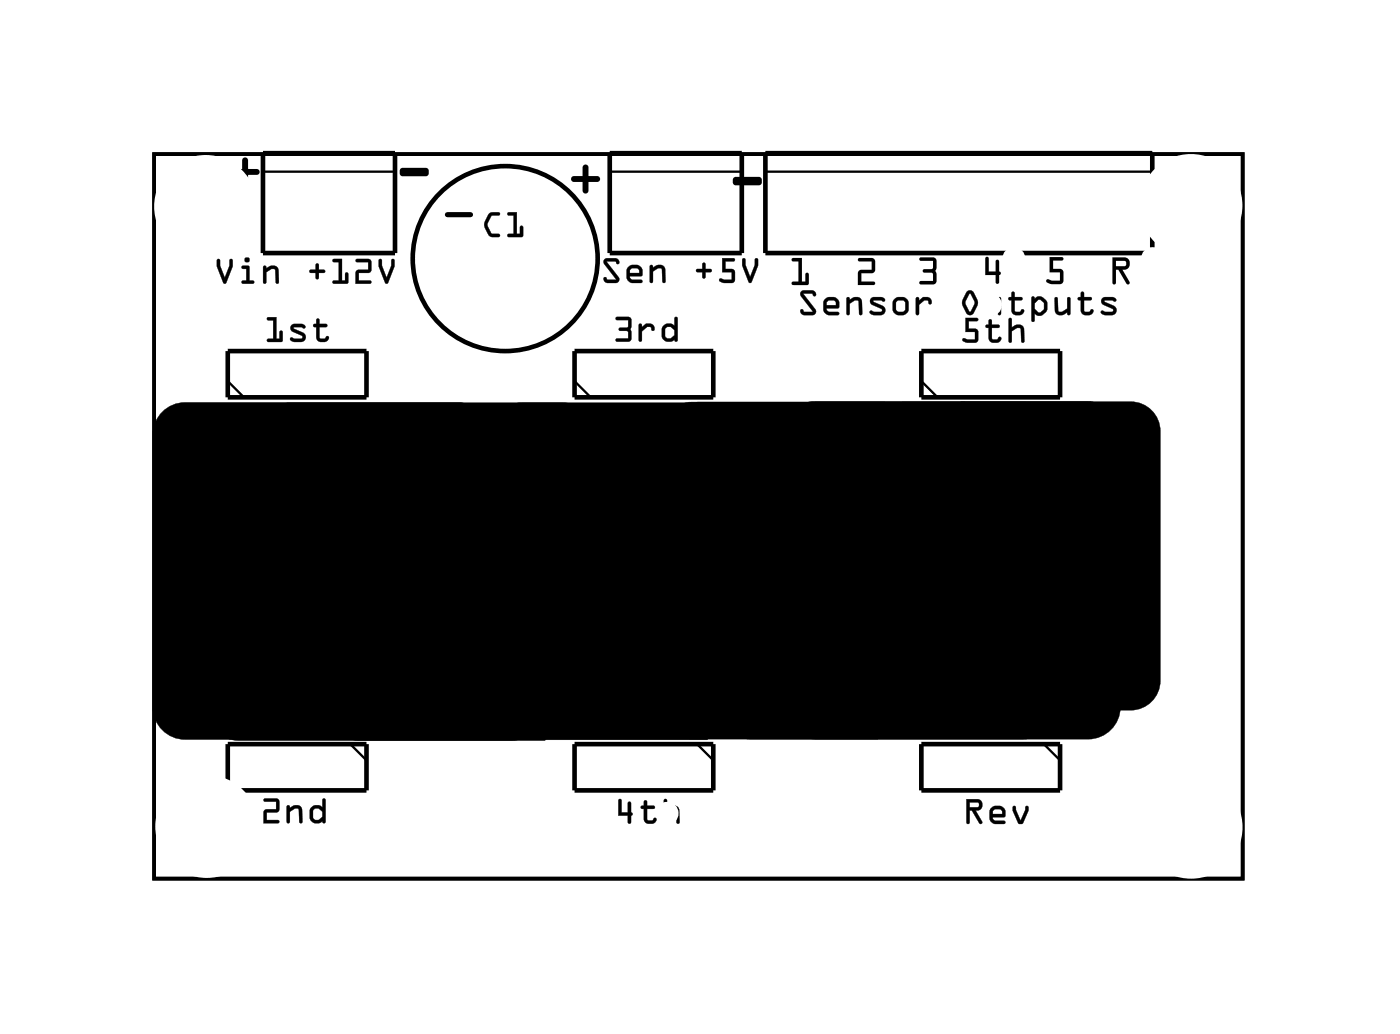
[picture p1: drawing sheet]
<svg xmlns="http://www.w3.org/2000/svg" width="77mm" height="57mm" viewBox="0 0 77 57" stroke-linecap="round" stroke-linejoin="round" font-family="sans-serif">
<path d="M8.5 8.5h59.8v39.8h-59.8z" fill="none" stroke="#000" stroke-width=".2"/>
<path d="M8.5 8.5h59.8v39.8h-59.8z" fill="none" stroke="#000" stroke-width=".05"/>
<g fill="none" stroke="#000" stroke-width=".25">
<path d="M12.5 19.3h7.6v2.5h-7.6zM14.4 8.4h7.3v5.5h-7.3zM31.6 19.3h7.6v2.5h-7.6zM33.5 8.4h7.2v5.5h-7.2zM42 8.4h21.3v5.5h-21.3zM50.6 19.3h7.6v2.5h-7.6zM12.5 40.9h7.6v2.5h-7.6zM31.6 40.9h7.6v2.5h-7.6zM50.6 40.9h7.6v2.5h-7.6z"/>
<circle cx="27.8" cy="14.2" r="5.1"/>
</g>
<path d="M14.4 9.4h7.3M33.5 9.4h7.2M42 9.4h21.3M12.5 20.9l.9 .9M31.6 20.9l.9 .9M50.6 20.9l.9 .9M19.2 40.9l.9 .9M38.3 40.9l.9 .9M57.3 40.9l.9 .9" fill="none" stroke="#000" stroke-width=".13"/>
<path d="M24.6 11.8h1.2" fill="none" stroke="#000" stroke-width=".28"/>
<g fill="#000">
<path d="M12.7 9.3h.6v-.5a.16 .16 0 0 1 .2-.2 .16 .16 0 0 1 .1 .2v.5h.5a.16 .16 0 0 1 .2 .1 .16 .16 0 0 1-.2 .2h-.5v.5a.16 .16 0 0 1-.1 .1 .16 .16 0 0 1-.2-.1v-.5h-.5l-.1-.1zM22 9.3l1.4-.1a.24 .24 0 0 1 .2 .3 .24 .24 0 0 1-.2 .2h-1.3l-.1-.2zM31.4 9.7h.6v-.5a.16 .16 0 0 1 .2-.2 .16 .16 0 0 1 .1 .2v.5h.5a.16 .16 0 0 1 .2 .1 .16 .16 0 0 1-.2 .2h-.5v.5a.16 .16 0 0 1-.1 .1 .16 .16 0 0 1-.2-.1v-.5h-.5l-.1-.1zM40.3 9.8l1.4-.1a.24 .24 0 0 1 .2 .2 .24 .24 0 0 1-.2 .3h-1.3l-.1-.2zM43.5 14.2h.6v1.3h.1v-.4a.1 .1 0 0 1 .1-.1 .1 .1 0 0 1 .1 .1v.6h-.8a.1 .1 0 0 1-.1-.1 .1 .1 0 0 1 .1-.1h.3v-1.1h-.4zM47.2 14.2h.7l.2 .1-.1 .7h-.7v.5h.7a.1 .1 0 0 1 .1 .1 .1 .1 0 0 1-.1 .1h-.9l.1-.8 .7-.1v-.4h-.7zM50.5 14.2l.8-.1 .1 .2v.6v.6l-.1 .1h-.7a.1 .1 0 0 1-.1-.1 .1 .1 0 0 1 .1-.1h.7l-.1-.4h-.4a.1 .1 0 0 1-.1-.1 .1 .1 0 0 1 .1-.1h.4l.1-.5h-.7zM54.2 14.1l.1 .1v.7h.4v-.5a.1 .1 0 0 1 .1-.1 .1 .1 0 0 1 .1 .1v.5a.1 .1 0 0 1 .1 .1 .1 .1 0 0 1-.1 .1v.4a.1 .1 0 0 1-.1 .1 .1 .1 0 0 1-.1-.1v-.4h-.6zM57.7 14.1h.6a.1 .1 0 0 1 .1 .1 .1 .1 0 0 1-.1 .1h-.5v.5h.6v.7l-.2 .1h-.6a.12 .12 0 0 1-.1-.1 .12 .12 0 0 1 .1-.2l.6 .1v-.4h-.5z"/>
<path d="M11.9 14.2l.2 .1v.3l.2 .7 .3-.7v-.3a.1 .1 0 0 1 .1-.1 .1 .1 0 0 1 .1 .1v.3l-.5 1-.4-1zM11.9 14.3v.3l.4 .9 .1 .1 .4-1v-.3h-.2v.3l-.3 .7-.2-.7v-.3zM13.3 14.6h.4v.8h.2a.1 .1 0 0 1 .1 .1 .1 .1 0 0 1-.1 .1h-.5a.1 .1 0 0 1-.1-.1 .1 .1 0 0 1 .1-.1h.1v-.6h-.2zM13.3 14.6v.2h.2v.6h-.2v.1l.6 .1v-.2h-.2v-.7zM13.4 14.3a.15 .15 0 0 1 .3 0 .15 .15 0 0 1-.3 0zM13.4 14.3a.15 .15 0 0 0 .3 0 .15 .15 0 0 0-.3 0zM14.5 14.6h.1v.1a.39 .39 0 0 1 .7 .1v.7a.09 .09 0 0 1-.1 .1 .09 .09 0 0 1-.1-.1v-.6l-.2-.1-.3 .2v.5a.1 .1 0 0 1-.1 .1 .1 .1 0 0 1-.1-.1zM14.5 14.6v1l.1-.1v-.6l.3-.1h.2l.1 .7 .1 .1v-.8a.32 .32 0 0 0-.5-.2l-.2 .2v-.2zM17 14.8h.3v-.2a.1 .1 0 0 1 .1-.1 .1 .1 0 0 1 .1 .1v.2h.3a.1 .1 0 0 1 .1 .1 .1 .1 0 0 1-.1 .1h-.3v.3a.1 .1 0 0 1-.1 0 .1 .1 0 0 1-.1 0v-.3h-.3zM17 14.8v.2h.3l.1 .3h.1v-.3h.3l.1-.1-.1-.1h-.3v-.3h-.1l-.1 .3zM18.3 14.2h.5v1.2h.2l-.1-.3a.1 .1 0 0 1 .1-.1 .1 .1 0 0 1 .1 .1v.5h-.8a.1 .1 0 0 1 0-.1 .1 .1 0 0 1 0-.1h.3v-1h-.3zM18.3 14.3v.1h.3v1h-.3v.1l.8 .1v-.6h-.1v.4h-.2v-1.2zM19.6 14.2h.6l.2 .1v.6l-.7 .1v.4h.6a.1 .1 0 0 1 .1 .1 .1 .1 0 0 1-.1 .1h-.8l.1-.7 .6-.1v-.4h-.6zM19.6 14.3v.1h.6v.4l-.6 .1-.1 .7h.8v-.2h-.6v-.4l.6-.1 .1-.6-.2-.1zM20.8 14.2l.2 .1v.3l.2 .7 .3-.7v-.3a.1 .1 0 0 1 .1-.1 .1 .1 0 0 1 .1 .1v.3l-.5 1-.4-1zM20.8 14.3v.3l.4 .9 .1 .1 .4-1v-.3h-.2v.3l-.3 .7-.2-.7v-.3z"/>
<path d="M11.9 14.2l.2 .1v.3l.2 .7 .3-.7v-.3h.2v.3l-.4 1-.1-.1-.4-.9zM13.3 14.6h.4v.8h.2v.2l-.6-.1v-.1h.2v-.6h-.2zM13.4 14.3a.15 .15 0 0 1 .3 0 .15 .15 0 0 1-.3 0zM14.5 14.6h.1v.1a.38 .38 0 0 1 .4-.1 .38 .38 0 0 1 .3 .2v.8l-.1-.1-.1-.7h-.2l-.3 .2v.5l-.1 .1zM17 14.8h.3v-.3h.1h.1v.3h.3l.1 .1-.1 .1h-.3v.3h-.1h-.1v-.3h-.3zM18.3 14.2h.5v1.2h.2v-.4h.1v.6l-.8-.1v-.1h.3v-1h-.3zM19.6 14.2h.6l.2 .1-.1 .6-.6 .1v.4h.6v.2h-.8l.1-.7 .6-.1v-.4h-.6zM20.8 14.2l.2 .1v.3l.2 .7 .3-.7v-.3h.2v.3l-.4 1-.1-.1-.4-.9z"/>
<path d="M12.7 9.3h.6v-.5a.16 .16 0 0 1 .2-.2 .16 .16 0 0 1 .1 .2v.5h.5a.16 .16 0 0 1 .2 .1 .16 .16 0 0 1-.2 .2h-.5v.5a.16 .16 0 0 1-.1 .1 .16 .16 0 0 1-.2-.1v-.5h-.5l-.1-.1zM12.7 9.3v.2l.1 .1h.5v.5a.16 .16 0 0 0 .2 .1 .16 .16 0 0 0 .1-.1v-.5h.5a.16 .16 0 0 0 .2-.2 .16 .16 0 0 0-.2-.1h-.5v-.5a.16 .16 0 0 0-.1-.1 .16 .16 0 0 0-.2 .1v.5z"/>
<path d="M14.7 17.4h.5v1.2h.2l-.1-.3a.1 .1 0 0 1 .1-.1 .1 .1 0 0 1 .1 .1v.5h-.8a.1 .1 0 0 1 0-.1 .1 .1 0 0 1 0-.1h.3v-1h-.3zM14.7 17.5v.1h.3v1h-.3v.1l.8 .1v-.6h-.1v.4h-.2v-1.2zM16 17.9l.1-.1a.71 .71 0 0 1 .7 .1 .12 .12 0 0 1-.1 .2 .12 .12 0 0 1-.2-.1h-.4l.5 .3a.28 .28 0 0 1 .2 .3 .28 .28 0 0 1-.3 .2l-.5-.1a.12 .12 0 0 1 0-.1 .12 .12 0 0 1 .2 0h.4v-.1l-.6-.3-.1-.2zM16 17.9v.1v.2l.6 .3-.1 .1h-.5v.1l.2 .1h.4l.2-.2-.1-.3-.6-.3h.5a.09 .09 0 0 0 .1 0 .09 .09 0 0 0 .1-.1l-.3-.1zM17.4 17.5h.2l-.1 .3h.4a.1 .1 0 0 1 .1 .1 .1 .1 0 0 1-.1 .1h-.4l.1 .6h.2l.1-.1h.2a.21 .21 0 0 1-.1 .2 .21 .21 0 0 1-.2 .1h-.3l-.1-.2v-.6h-.1a.1 .1 0 0 1-.1-.1 .1 .1 0 0 1 .1-.1h.1zM17.4 17.5v.3l-.2 .1 .2 .1v.5a.37 .37 0 0 0 .3 .3 .37 .37 0 0 0 .4-.2l-.1-.1-.2 .1h-.3v-.6h.4l.1-.1-.1-.1h-.4v-.2z"/>
<path d="M14.7 17.4h.5v1.2h.2v-.4h.1v.6l-.8-.1v-.1h.3v-1h-.3zM16 17.9l.5-.1 .3 .1a.12 .12 0 0 1-.1 .2 .12 .12 0 0 1-.2-.1h-.4l.5 .3a.27 .27 0 0 1 .2 .3 .27 .27 0 0 1-.3 .2h-.4l-.2-.1 .1-.2 .5 .1 .1-.1-.6-.3v-.2zM17.4 17.5l.1 .1v.2h.4l.1 .1-.1 .1h-.4l.1 .6h.2l.2-.1h.1a.35 .35 0 0 1-.4 .3 .35 .35 0 0 1-.3-.3v-.5l-.2-.1 .2-.1z"/>
<path d="M22 9.3l1.4-.1a.24 .24 0 0 1 .2 .3 .24 .24 0 0 1-.2 .2h-1.3l-.1-.2zM22 9.3v.2l.1 .2h1.3a.24 .24 0 0 0 .2-.2 .24 .24 0 0 0-.2-.3z"/>
<path d="M26.8 11.7h.6a.1 .1 0 0 1 .1 0 .1 .1 0 0 1-.1 .1l-.4 .1-.2 .4 .2 .5h.4a.1 .1 0 0 1 .1 .1 .1 .1 0 0 1-.1 .1h-.5l-.3-.5v-.3zM26.9 11.8l-.3 .4a.83 .83 0 0 0 .4 .8h.4l.1-.1h-.1l-.4-.1-.2-.4v-.2l.2-.4h.4l.1-.1h-.1h-.3zM27.9 11.7h.5v1.1h.2v-.3a.1 .1 0 0 1 0-.1 .1 .1 0 0 1 .1 .1v.5h-.7a.1 .1 0 0 1-.1-.1 .1 .1 0 0 1 .1-.1h.2v-1h-.3zM27.9 11.7v.1h.3v1.1h-.3v.1h.8v-.6l-.1 .1v.4h-.2v-1.2z"/>
<path d="M26.9 11.7h.2h.4l-.1 .1h-.4l-.2 .5 .2 .5 .4 .1 .1 .1h-.1a.6 .6 0 0 1-.8-.6v-.2zM27.9 11.7h.5v1.1h.2v-.3l.1-.1v.6h-.8v-.1l.3-.1v-1h-.3z"/>
<path d="M31.4 9.7h.6v-.5a.16 .16 0 0 1 .2-.2 .16 .16 0 0 1 .1 .2v.5h.5a.16 .16 0 0 1 .2 .1 .16 .16 0 0 1-.2 .2h-.5v.5a.16 .16 0 0 1-.1 .1 .16 .16 0 0 1-.2-.1v-.5h-.5l-.1-.1zM31.4 9.7v.2l.1 .1h.5v.5a.16 .16 0 0 0 .2 .1 .16 .16 0 0 0 .1-.1v-.5h.5a.16 .16 0 0 0 .2-.2 .16 .16 0 0 0-.2-.1h-.5v-.5a.16 .16 0 0 0-.1-.2 .16 .16 0 0 0-.2 .2v.5z"/>
<path d="M33.2 14.2h.7l.1 .2a.13 .13 0 0 1-.1 .1 .13 .13 0 0 1-.1-.1h-.5l.7 .8a.21 .21 0 0 1 0 .2 .21 .21 0 0 1-.2 .2l-.5-.1-.2-.2a.13 .13 0 0 1 .2-.1 .13 .13 0 0 1 .1 .2l.4-.1-.6-.8zM33.2 14.2v.3l.7 .8-.5 .1-.2-.2v.2l.2 .1h.5l.1-.2-.7-.9 .5-.1 .1 .2 .1-.2-.2-.1zM34.5 14.7l.2-.2 .3 .1 .2 .1 .1 .2v.3h-.7l.1 .2h.5a.1 .1 0 0 1 .1 .1 .1 .1 0 0 1-.1 .1l-.5-.1-.2-.1-.1-.2zM34.5 14.7l-.1 .5 .1 .2 .2 .1h.6l-.1-.1h-.5l-.1-.2 .7-.1v-.2l-.1-.2-.2-.1h-.3zM34.6 14.8v.2h.5l-.1-.3zM34.6 14.8l.4-.1 .1 .3h-.5zM35.7 14.6h.1l.1 .1a.39 .39 0 0 1 .6 .1l.1 .7a.09 .09 0 0 1-.1 .1 .09 .09 0 0 1-.1-.1v-.7l-.2-.1-.3 .2v.6a.1 .1 0 0 1-.1 .1 .1 .1 0 0 1-.1-.1zM35.7 14.6v.9h.2v-.6l.3-.2 .2 .1v.7h.1v-.7a.32 .32 0 0 0-.5-.2l-.1 .1-.1-.1zM38.3 14.8h.3v-.3a.1 .1 0 0 1 .1-.1 .1 .1 0 0 1 .1 .1v.3h.2a.1 .1 0 0 1 .1 .1 .1 .1 0 0 1-.1 .1h-.2v.2a.1 .1 0 0 1-.1 .1 .1 .1 0 0 1-.1-.1v-.2h-.3zM38.3 14.8v.1h.3v.3l.1 .1v-.1v-.3h.3h.1l-.1-.1h-.3v-.3v-.1l-.1 .1v.3zM39.7 14.2h.6a.1 .1 0 0 1 .1 .1 .1 .1 0 0 1-.1 .1h-.4v.4h.4l.1 .6-.2 .2-.6-.1a.11 .11 0 0 1-.1-.2 .1 .1 0 0 1 .1 0l.6 .1v-.4h-.5zM39.7 14.2v.8l.5-.1v.5l-.6-.1-.1 .1 .3 .1h.5l.1-.1v-.5l-.1-.1h-.5v-.5h.5l.1-.1zM40.8 14.2h.2l-.1 .4 .3 .6 .3-.6v-.3a.1 .1 0 0 1 .1-.1 .1 .1 0 0 1 .1 .1v.3l-.5 1-.4-1zM40.8 14.2v.4l.3 .9h.2l.3-.9v-.4h-.1v.4l-.3 .6-.3-.6v-.4z"/>
<path d="M33.2 14.2h.6l.2 .1-.1 .2-.1-.1h-.5l.7 .9-.1 .2h-.5l-.2-.1v-.2l.2 .2 .4-.1-.6-.8zM34.5 14.7l.2-.1h.3l.2 .1 .1 .2v.2l-.7 .1 .1 .2h.5l.1 .1h-.6l-.2-.1-.1-.2zM34.6 14.8v.2h.5l-.1-.3zM35.7 14.6h.1l.1 .1a.38 .38 0 0 1 .3-.2 .38 .38 0 0 1 .3 .3v.7h-.1v-.7l-.2-.1-.3 .2v.6h-.2zM38.3 14.8h.3v-.3l.1-.1v.1l.1 .3h.2l.1 .1h-.1l-.2 .1-.1 .2v.1l-.1-.1v-.2l-.3-.1zM39.7 14.2h.6l.1 .1-.1 .1h-.4v.4h.4l.1 .1v.5l-.2 .1h-.4a.15 .15 0 0 1-.2 0 .15 .15 0 0 1 0-.2l.6 .1v-.4h-.5zM40.8 14.2h.1v.4l.3 .6 .3-.6v-.4h.1v.4l-.3 .9h-.2l-.3-.9z"/>
<path d="M33.8 17.4h.7l.2 .2-.1 .5 .1 .6-.2 .1h-.6a.1 .1 0 0 1-.1-.1 .1 .1 0 0 1 .1-.1h.6v-.4h-.4a.1 .1 0 0 1-.1-.1 .1 .1 0 0 1 .1-.1h.4v-.4h-.6zM33.8 17.4l.1 .2h.6v.4h-.5v.1v.1h.5v.4h-.6l-.1 .1h.8l.1-.1-.1-.5 .1-.6-.2-.1zM35.1 17.8h.1l.1 .2 .2-.2a.33 .33 0 0 1 .3 0 .33 .33 0 0 1 .2 .3 .14 .14 0 0 1-.2 0 .14 .14 0 0 1-.1-.1h-.1l-.3 .2v.5a.1 .1 0 0 1-.1 .1 .1 .1 0 0 1-.1-.1zM35.1 17.8v1l.1-.1 .1-.5 .2-.3 .2 .1 .2 .2a.23 .23 0 0 0 0-.3 .23 .23 0 0 0-.2-.1h-.2l-.2 .2-.1-.2zM36.4 17.9l.3-.1 .3 .1v-.4a.1 .1 0 0 1 .1-.1 .1 .1 0 0 1 .1 .1v1.2a.1 .1 0 0 1-.1 .1 .1 .1 0 0 1-.1-.1l-.2 .1-.4-.1-.1-.2zM36.5 17.9l-.1 .2 .1 .5 .1 .2 .3-.1 .2-.1v.1h.1v-1.3l-.1 .1v.4l-.3-.1zM36.6 18v.5l.1 .1h.2l.1-.2v-.3l-.2-.1zM36.6 18h.2l.2 .1v.3l-.2 .2-.3-.1z"/>
<path d="M33.8 17.4h.7l.2 .1-.1 .6 .1 .5-.1 .2-.8-.1 .1-.1h.6v-.4h-.5v-.1v-.1h.5v-.4h-.6zM35.1 17.8h.1l.1 .2 .2-.2a.33 .33 0 0 1 .3 0 .33 .33 0 0 1 .1 .3 .12 .12 0 0 1-.1 0 .12 .12 0 0 1 0-.1h-.2l-.3 .2v.5l-.2 .1zM36.4 17.9l.3-.1 .3 .1 .1-.4 .1-.1v1.3l-.1 .1-.1-.1-.4 .1-.2-.1v-.2zM36.6 18l-.1 .5 .3 .1 .2-.2v-.3l-.2-.1z"/>
<path d="M40.3 9.8l1.4-.1a.24 .24 0 0 1 .2 .2 .24 .24 0 0 1-.2 .3h-1.3l-.1-.2zM40.3 9.8v.2l.1 .2h1.3a.24 .24 0 0 0 .2-.3 .24 .24 0 0 0-.2-.2z"/>
<path d="M43.5 14.2h.6v1.3h.1v-.4a.1 .1 0 0 1 .1-.1 .1 .1 0 0 1 .1 .1v.5l-.8 .1a.1 .1 0 0 1-.1-.1 .1 .1 0 0 1 .1-.1h.3v-1.1h-.4zM43.5 14.2v.2h.4v1.1h-.3a.1 .1 0 0 0-.1 .1 .1 .1 0 0 0 .1 .1h.8v-.6a.1 .1 0 0 0-.1-.1 .1 .1 0 0 0-.1 .1v.4h-.1v-1.3z"/>
<path d="M44 16h.7l.1 .2a.13 .13 0 0 1-.1 .1 .13 .13 0 0 1-.1-.2l-.5 .1 .7 .8a.21 .21 0 0 1 0 .2 .21 .21 0 0 1-.2 .1h-.5l-.1-.2a.13 .13 0 0 1 .1-.1 .13 .13 0 0 1 .1 .1h.5l-.7-.8zM44 16v.3l.7 .8h-.5l-.2-.1v.2l.2 .1h.5l.1-.3-.7-.9h.5l.1 .2 .1-.2-.2-.1zM45.3 16.4l.3-.1h.2l.2 .1 .1 .2v.3h-.7l.1 .2h.5a.1 .1 0 0 1 .1 .1 .1 .1 0 0 1-.1 .1h-.5l-.2-.1-.1-.2zM45.3 16.5l-.1 .5 .1 .2 .2 .1h.6l-.1-.2h-.5l-.1-.1v-.1h.7v-.3l-.1-.2-.2-.1h-.2zM45.4 16.6v.2h.5l-.1-.3zM45.4 16.6l.4-.1 .1 .3h-.5zM46.5 16.3h.2v.2a.39 .39 0 0 1 .7 .1v.6a.09 .09 0 0 1-.1 .1 .09 .09 0 0 1-.1-.1v-.6l-.2-.1-.3 .2v.5a.1 .1 0 0 1-.1 .1 .1 .1 0 0 1-.1-.1zM46.5 16.4l.1 .9 .1-.1v-.5l.3-.2h.2v.8h.1v-.7a.32 .32 0 0 0-.5-.2l-.1 .1-.1-.1zM47.8 16.4l.1-.1a.71 .71 0 0 1 .7 .1 .12 .12 0 0 1-.1 .2 .12 .12 0 0 1-.1-.1h-.4l.5 .3a.28 .28 0 0 1 .1 .3 .28 .28 0 0 1-.2 .2l-.6-.1a.12 .12 0 0 1 .1-.1 .12 .12 0 0 1 .1 0h.4v-.1l-.5-.3-.1-.2zM47.9 16.4l-.1 .1 .1 .2 .6 .3-.1 .1h-.6v.1l.2 .1h.5l.1-.2-.1-.3-.5-.3h.4a.09 .09 0 0 0 .1 .1 .11 .11 0 0 0 .1-.2l-.2-.1zM49 16.8a.51 .51 0 0 1 1 0 .51 .51 0 0 1-1 0zM49 16.8a.5 .5 0 0 0 1 0 .5 .5 0 0 0-1 0zM49.2 16.6l.1 .5h.1h.3v-.6h-.3zM49.2 16.6l.4-.1 .1 .1v.4v.1h-.3h-.2zM50.3 16.3h.2v.2l.2-.2a.33 .33 0 0 1 .3 0 .33 .33 0 0 1 .2 .4 .14 .14 0 0 1-.2 0 .14 .14 0 0 1-.1-.2h-.1l-.3 .2v.5a.1 .1 0 0 1-.1 .1 .1 .1 0 0 1-.1-.1zM50.3 16.4l.1 .9h.1v-.6l.3-.2h.2l.1 .2a.23 .23 0 0 0 0-.3 .23 .23 0 0 0-.2-.1h-.2l-.2 .2v-.1zM53.1 16l.2-.1 .2 .1 .2 .5-.2 .7a.24 .24 0 0 1-.4 0l-.3-.6zM53.1 16l-.2 .6 .2 .6a.24 .24 0 0 0 .4 0l.2-.6-.2-.5a.23 .23 0 0 0-.4-.1zM53.3 16.1l-.3 .5 .3 .5 .2-.5zM53.3 16.1v.1l.3 .4-.3 .5-.3-.5zM54.1 16.3l.2 .1v.7h.1l.4-.1v-.6a.1 .1 0 0 1 .1-.1 .1 .1 0 0 1 .1 .1v.8a.1 .1 0 0 1-.1 .1 .1 .1 0 0 1-.1-.1 .39 .39 0 0 1-.7-.1zM54.2 16.4l-.1 .7a.32 .32 0 0 0 .5 .2l.2-.2 .1 .2h.1v-.9h-.2v.6l-.4 .1h-.1v-.7zM55.6 16l.1 .1v.2h.4a.1 .1 0 0 1 .1 .1 .1 .1 0 0 1-.1 .1h-.4l.1 .6h.2l.1-.1h.1a.21 .21 0 0 1 0 .2 .21 .21 0 0 1-.2 .1h-.3l-.1-.1v-.7h-.1a.1 .1 0 0 1-.1-.1 .1 .1 0 0 1 .1-.1h.1zM55.6 16.1v.2l-.2 .1 .2 .1v.5a.37 .37 0 0 0 .3 .3 .37 .37 0 0 0 .4-.2l-.1-.1-.2 .1h-.3v-.6h.4l.1-.1-.1-.1h-.4v-.2zM56.7 16.3h.1v.1l.2-.1h.2l.3 .2v.2a.5 .5 0 0 1-.2 .6l-.3 .1-.2-.2v.4a.1 .1 0 0 1-.1 .1 .1 .1 0 0 1 0-.1zM56.7 16.3v1.3v.1l.1-.1v-.4l.2 .1h.3l.2-.2v-.4l-.3-.4h-.2l-.2 .1v-.1zM57 16.5l-.2 .2v.2l.3 .3 .2-.2v-.3l-.2-.2zM57 16.5h.1l.3 .2v.3l-.3 .2-.3-.2v-.3zM57.9 16.3l.2 .1v.7h.1l.4-.1v-.6a.1 .1 0 0 1 .1-.1 .1 .1 0 0 1 .1 .1v.8a.1 .1 0 0 1-.1 .1 .1 .1 0 0 1-.1-.1 .39 .39 0 0 1-.7-.1zM58 16.4v.7a.32 .32 0 0 0 .4 .2l.2-.2 .1 .2h.1v-.9h-.2v.6l-.4 .1h-.1v-.7zM59.4 16l.2 .1-.1 .2h.4a.1 .1 0 0 1 .1 .1 .1 .1 0 0 1-.1 .1h-.4l.1 .6h.2l.1-.1h.1a.21 .21 0 0 1 0 .2 .21 .21 0 0 1-.2 .1h-.3l-.1-.1v-.7h-.1a.1 .1 0 0 1-.1-.1 .1 .1 0 0 1 .1-.1h.1zM59.4 16.1v.2l-.2 .1 .2 .1v.5a.37 .37 0 0 0 .3 .3 .37 .37 0 0 0 .4-.2l-.1-.1-.2 .1h-.3v-.6h.4l.1-.1-.1-.1h-.4v-.2zM60.5 16.4l.1-.1a.71 .71 0 0 1 .7 .1 .12 .12 0 0 1-.1 .2 .12 .12 0 0 1-.1-.1h-.4l.5 .3a.28 .28 0 0 1 .1 .3 .28 .28 0 0 1-.2 .2l-.6-.1a.12 .12 0 0 1 .1-.1 .12 .12 0 0 1 .1 0h.4v-.1l-.5-.3-.1-.2zM60.6 16.4l-.1 .1 .1 .2 .6 .3-.1 .1h-.6v.1l.2 .1h.5l.1-.2-.1-.3-.5-.3h.4a.09 .09 0 0 0 .1 .1 .11 .11 0 0 0 .1-.2l-.2-.1z"/>
<path d="M44 16l.6-.1 .2 .2-.1 .2-.1-.2h-.5l.7 .9-.1 .3h-.5l-.2-.1v-.2l.2 .1h.5l-.7-.8zM45.3 16.4l.3-.1h.2l.2 .1 .1 .2v.3l-.7 .1 .1 .1h.5l.1 .2h-.6l-.2-.1-.1-.2zM45.4 16.6v.2h.5l-.1-.3zM46.5 16.3h.1l.1 .2a.38 .38 0 0 1 .3-.2 .38 .38 0 0 1 .3 .3v.7h-.1v-.8h-.2l-.3 .2v.6h-.1zM47.9 16.4l.5-.1 .2 .2a.12 .12 0 0 1-.1 .1 .12 .12 0 0 1-.1-.1h-.4l.5 .3a.27 .27 0 0 1 .1 .3 .27 .27 0 0 1-.2 .2h-.5l-.1-.1v-.1h.6l.1-.1-.6-.3-.1-.2zM49 16.8a.5 .5 0 0 1 1 0 .5 .5 0 0 1-1 0zM49.2 16.6v.5h.2h.2l.1-.1v-.4l-.1-.1zM50.3 16.3h.2v.2l.2-.2a.33 .33 0 0 1 .3 0 .33 .33 0 0 1 .2 .4 .12 .12 0 0 1-.2 0 .12 .12 0 0 1 0-.2h-.2l-.3 .2v.6h-.1zM53.1 16l.2-.1 .2 .1 .2 .5-.2 .7a.23 .23 0 0 1-.4 0l-.3-.6zM53.3 16.1l-.3 .5 .3 .5 .2-.5zM54.1 16.3l.2 .1v.7h.1l.4-.1v-.6l.2-.1v1h-.2v-.1a.38 .38 0 0 1-.4 .1 .38 .38 0 0 1-.3-.2zM55.6 16l.1 .1v.2h.4l.1 .1-.1 .1h-.4l.1 .6h.2l.2-.1h.1a.35 .35 0 0 1-.4 .3 .35 .35 0 0 1-.3-.3v-.5l-.2-.1 .2-.1zM56.7 16.3h.1v.1l.2-.1h.2l.3 .3a.54 .54 0 0 1-.4 .7l-.3-.1v.4h-.1zM57 16.5l-.2 .2v.2l.3 .3 .2-.2 .1-.3-.3-.2zM58 16.3l.1 .1v.7h.1l.4-.1v-.6l.2-.1v1h-.2v-.1a.38 .38 0 0 1-.3 .1 .38 .38 0 0 1-.3-.2zM59.4 16l.1 .1v.2h.4l.1 .1-.1 .1h-.4l.1 .6h.2l.2-.1h.1a.35 .35 0 0 1-.4 .3 .35 .35 0 0 1-.3-.3v-.5l-.2-.1 .2-.1zM60.6 16.4l.5-.1 .2 .2a.12 .12 0 0 1-.1 .1 .12 .12 0 0 1-.1-.1h-.4l.5 .3a.27 .27 0 0 1 .1 .3 .27 .27 0 0 1-.2 .2h-.5l-.1-.1v-.1h.6l.1-.1-.6-.3-.1-.2z"/>
<path d="M47.2 14.2h.7l.2 .1-.1 .7h-.7v.5h.7a.1 .1 0 0 1 .1 .1 .1 .1 0 0 1-.1 .1h-.9l.1-.8 .7-.1v-.4h-.7zM47.2 14.2v.2h.7v.4l-.7 .1-.1 .8h.9a.1 .1 0 0 0 .1-.1 .1 .1 0 0 0-.1-.1h-.7v-.5h.7l.1-.7-.2-.1z"/>
<path d="M50.5 14.2l.8-.1 .1 .2v.6v.6l-.1 .1h-.7a.1 .1 0 0 1-.1-.1 .1 .1 0 0 1 .1-.1h.7l-.1-.4h-.4a.1 .1 0 0 1-.1-.1 .1 .1 0 0 1 .1-.1h.4l.1-.5h-.7zM50.5 14.2l.1 .1h.7l-.1 .5h-.4a.1 .1 0 0 0-.1 .1 .1 .1 0 0 0 .1 .1h.4l.1 .4h-.7a.1 .1 0 0 0-.1 .1 .1 .1 0 0 0 .1 .1h.7l.1-.1v-.6v-.6l-.1-.2z"/>
<path d="M53 17.5h.6a.1 .1 0 0 1 .1 .1 .1 .1 0 0 1-.1 0h-.4v.5h.5v.6l-.1 .1h-.7a.1 .1 0 0 1 0-.2 .1 .1 0 0 1 .1 0l.6 .1v-.5h-.6zM53 17.5v.7h.6v.5l-.6-.1-.1 .1 .2 .1h.5l.1-.1v-.5l-.1-.1h-.4v-.5h.5v-.1zM54.3 17.6h.2v.2h.3a.1 .1 0 0 1 .1 .1 .1 .1 0 0 1-.1 .1h-.3v.6h.2l.2-.1h.1a.21 .21 0 0 1 0 .3 .21 .21 0 0 1-.3 0h-.2l-.2-.1v-.7h-.1a.1 .1 0 0 1-.1-.1 .1 .1 0 0 1 .1-.1h.1zM54.3 17.6v.2l-.2 .1 .2 .1v.6a.37 .37 0 0 0 .3 .2 .37 .37 0 0 0 .4-.2l-.1-.1-.1 .2-.3-.1v-.6h.4v-.1l-.1-.1h-.3v-.2zM55.4 17.5h.2v.5a.39 .39 0 0 1 .7 .1v.6a.09 .09 0 0 1-.1 .1 .09 .09 0 0 1-.1-.1v-.6l-.2-.1-.3 .2v.5a.1 .1 0 0 1-.1 .1 .1 .1 0 0 1-.1-.1zM55.4 17.5v1.3h.2v-.6l.3-.2 .2 .1v.7h.1l.1-.7a.32 .32 0 0 0-.5-.2l-.2 .1v-.5z"/>
<path d="M53 17.5h.6l.1 .1h-.1h-.4v.5h.4l.1 .1v.5l-.1 .1h-.4a.15 .15 0 0 1-.3 0 .15 .15 0 0 1 .1-.2l.6 .1v-.5h-.6zM54.3 17.6h.2v.2h.4v.1v.1h-.4v.6h.3l.1-.1 .1 .1a.35 .35 0 0 1-.3 .3 .35 .35 0 0 1-.4-.3v-.6l-.2-.1 .2-.1zM55.4 17.5h.2v.5a.38 .38 0 0 1 .4-.2 .38 .38 0 0 1 .3 .3l-.1 .7h-.1v-.7l-.1-.1-.4 .2v.6h-.2z"/>
<path d="M54.2 14.1l.1 .1v.7h.4v-.5a.1 .1 0 0 1 .1-.1 .1 .1 0 0 1 .1 .1v.5a.1 .1 0 0 1 .1 .1 .1 .1 0 0 1-.1 .1v.4a.1 .1 0 0 1-.1 .1 .1 .1 0 0 1-.1-.1v-.4h-.6zM54.2 14.1l-.1 1h.6v.4a.1 .1 0 0 0 .1 .1 .1 .1 0 0 0 .1-.1v-.4a.1 .1 0 0 0 .1-.1 .1 .1 0 0 0-.1-.1v-.5a.1 .1 0 0 0-.1-.1 .1 .1 0 0 0-.1 .1v.5h-.4v-.7z"/>
<path d="M57.7 14.1h.6a.1 .1 0 0 1 .1 .1 .1 .1 0 0 1-.1 .1h-.5v.5h.6v.7l-.2 .1-.7-.1a.1 .1 0 0 1 0-.1 .1 .1 0 0 1 .1-.1l.6 .1v-.4h-.5zM57.7 14.1v.9h.5v.4l-.6-.1a.1 .1 0 0 0-.1 .1 .1 .1 0 0 0 0 .1l.7 .1 .2-.1v-.7h-.6v-.5h.5a.1 .1 0 0 0 .1-.1 .1 .1 0 0 0-.1-.1z"/>
<path d="M61.1 14.1h.7a.34 .34 0 0 1 .3 .4 .34 .34 0 0 1-.4 .3l.3 .7a.1 .1 0 0 1 0 .1 .1 .1 0 0 1-.1 0l-.5-.8h-.1v.7a.1 .1 0 0 1-.1 .1 .1 .1 0 0 1-.1-.1zM61.1 14.1v1.4a.1 .1 0 0 0 .1 .1 .1 .1 0 0 0 .1-.1v-.7h.1l.5 .8a.1 .1 0 0 0 .1 0 .1 .1 0 0 0 0-.1l-.3-.7a.34 .34 0 0 0 .4-.3 .34 .34 0 0 0-.3-.4zM61.3 14.3v.3h.6l-.1-.3zM61.3 14.3h.5l.1 .3h-.6z"/>
<path d="M61.1 14.1h.7a.34 .34 0 0 1 .3 .4 .34 .34 0 0 1-.4 .3l.3 .7a.1 .1 0 0 1 0 .1 .1 .1 0 0 1-.1 0l-.5-.8h-.1v.7a.1 .1 0 0 1-.1 .1 .1 .1 0 0 1-.1-.1zM61.3 14.3v.3h.6l-.1-.3z"/>
<path d="M8.9 22.6l-.4 .8-.1 .5v15a1.77 1.77 0 0 0 1.8 1.7h10.2l6.5-6.5v-10.2a1.77 1.77 0 0 0-1.8-1.8h-14.9l-.5 .1zM15.1 26h7v3h-2v.7h2v2.9h-4.1v3.8h-4.7v-8.6z"/>
<path d="M8.9 22.6l-.4 .8-.1 .5v15a1.76 1.76 0 0 0 1.8 1.7h10.2l6.5-6.5v-10.2a1.76 1.76 0 0 0-1.8-1.8h-14.9l-.5 .1zM8.9 22.6l.8-.4 .5-.1h14.9a1.78 1.78 0 0 1 1.8 1.8v10.2l-6.5 6.5h-10.2a1.78 1.78 0 0 1-1.8-1.7v-15v-.5zM15.1 26h7v3h-2v.7h2v2.9h-4.1v3.8h-4.7v-8.6zM15.1 26l-1.8 1.8v8.6h4.7v-3.8h4.1v-2.9h-2v-.8l2 .1v-3z"/>
<path d="M14.7 22.6l-.5 .8v.5v15a1.77 1.77 0 0 0 1.7 1.7h10.3l6.5-6.5v-10.2a1.77 1.77 0 0 0-1.8-1.8h-15l-.4 .1zM20.9 26h6.9v3h-1.9v.7h1.9v3h-4v3.7h-4.7v-8.5z"/>
<path d="M14.7 22.6l-.4 .8-.1 .5v15a1.76 1.76 0 0 0 1.7 1.7h10.3l6.5-6.5v-10.2a1.76 1.76 0 0 0-1.8-1.8h-15l-.4 .1zM14.7 22.6l.8-.4 .4-.1h15a1.78 1.78 0 0 1 1.8 1.8v10.2l-6.5 6.5h-10.3a1.78 1.78 0 0 1-1.7-1.7v-15v-.5zM20.9 26h6.9v3h-1.9v.7h1.9v3h-4v3.8h-4.7v-8.6zM20.9 26l-1.8 1.9v8.5h4.7v-3.8l4 .1v-3h-1.9v-.7h1.9v-3z"/>
<path d="M18.5 22.7l-.5 .8v.4v15a1.77 1.77 0 0 0 1.7 1.8h10.2l6.6-6.6v-10.2a1.77 1.77 0 0 0-1.8-1.7h-15h-.4zM24.7 26.1h6.9v2.9h-2v.8h2v2.9h-4v3.8h-4.8v-8.6z"/>
<path d="M18.5 22.7l-.5 .8v.4v15a1.76 1.76 0 0 0 1.7 1.8h10.2l6.6-6.6v-10.2a1.76 1.76 0 0 0-1.8-1.7h-15h-.4zM18.5 22.7l.8-.5h.4h15a1.78 1.78 0 0 1 1.8 1.7v10.2l-6.6 6.6h-10.2a1.78 1.78 0 0 1-1.8-1.8v-15l.1-.4zM24.7 26.1h6.9v2.9h-2v.8l2-.1v3h-4v3.8h-4.8v-8.6zM24.7 26.1l-1.9 1.8v8.6h4.8v-3.8h4v-2.9h-2v-.8h2v-2.9z"/>
<path d="M27.4 22.6l-.5 .8v.5v15a1.77 1.77 0 0 0 1.7 1.7h10.2l6.6-6.5v-10.2a1.77 1.77 0 0 0-1.8-1.8h-15l-.4 .1zM33.6 26h6.9v3h-1.9v.7h1.9v3h-4v3.7h-4.7v-8.5z"/>
<path d="M27.4 22.6l-.5 .8v.5v15a1.76 1.76 0 0 0 1.7 1.7h10.2l6.6-6.5v-10.2a1.76 1.76 0 0 0-1.8-1.8h-15l-.4 .1zM27.4 22.6l.8-.4 .4-.1h15a1.78 1.78 0 0 1 1.8 1.8v10.2l-6.6 6.5h-10.2a1.78 1.78 0 0 1-1.7-1.7v-15v-.5zM33.6 26h6.9v3h-1.9v.7h1.9v3h-4v3.8h-4.7v-8.6zM33.6 26l-1.8 1.9v8.5h4.7v-3.8l4 .1v-3h-2v-.7h2v-3z"/>
<path d="M46.8 28.1v9.3a1.62 1.62 0 0 0 1.6 1.6h13.7a1.62 1.62 0 0 0 1.6-1.6v-13.7a1.62 1.62 0 0 0-1.6-1.6h-9.3zM51.2 29.4h3.7v-3.5h4.4v7.9l-1.7 1.6h-6.4v-2.7h1.8v-.6h-1.8z"/>
<path d="M46.8 28.1v9.3a1.61 1.61 0 0 0 1.6 1.6h13.7a1.61 1.61 0 0 0 1.6-1.6v-13.7a1.61 1.61 0 0 0-1.6-1.6h-9.3zM46.8 28l6-5.9h9.3a1.63 1.63 0 0 1 1.6 1.6v13.7a1.63 1.63 0 0 1-1.6 1.6h-13.7a1.62 1.62 0 0 1-1.6-1.6zM51.2 29.4h3.7v-3.5h4.4v7.9l-1.7 1.6h-6.4v-2.7h1.8v-.6h-1.8zM51.2 29.4v2.7h1.9v.6h-1.9v2.7h6.4l1.7-1.6v-7.9h-4.4v3.5z"/>
<path d="M36.8 22.6l-.5 .8-.1 .5v14.9a1.77 1.77 0 0 0 1.8 1.8h10.2l6.6-6.5v-10.2a1.77 1.77 0 0 0-1.8-1.8h-15h-.5zM43 26h6.9v2.9h-2v.8h2v2.9h-4v3.8h-4.8v-8.6z"/>
<path d="M36.8 22.6l-.5 .8v.5v14.9a1.76 1.76 0 0 0 1.7 1.8h10.2l6.6-6.5v-10.2a1.76 1.76 0 0 0-1.8-1.8h-15l-.4 .1zM36.8 22.6l.7-.5h.5h15a1.78 1.78 0 0 1 1.8 1.8v10.2l-6.6 6.5h-10.2a1.78 1.78 0 0 1-1.8-1.8v-14.9l.1-.5zM43 26h6.9v2.9h-2v.8h2v2.9h-4v3.8h-4.8v-8.6zM43 26l-1.9 1.8v8.6h4.8v-3.8h4v-2.9h-2v-.8h2v-2.9z"/>
<path d="M43.5 22.6l-.5 .7v.5v15a1.77 1.77 0 0 0 1.8 1.8h10.2l6.5-6.6v-10.2a1.77 1.77 0 0 0-1.8-1.8h-14.9l-.5 .1zM49.7 26h6.9v2.9h-1.9v.7h1.9v3h-4v3.8h-4.7v-8.6z"/>
<path d="M43.5 22.6l-.4 .7-.1 .5v15a1.76 1.76 0 0 0 1.8 1.8h10.2l6.5-6.6v-10.2a1.76 1.76 0 0 0-1.8-1.7h-14.9h-.5zM43.5 22.6l.8-.5 .5-.1h14.9a1.78 1.78 0 0 1 1.8 1.8v10.2l-6.5 6.6h-10.2a1.78 1.78 0 0 1-1.8-1.8v-15v-.5zM49.7 25.9h7v3h-2v.7h2v3h-4.1v3.8h-4.7v-8.6zM49.7 26l-1.8 1.8v8.6h4.7v-3.8h4v-3h-1.9v-.7h1.9v-2.9z"/>
<path d="M11.3 28.7v10.2a1.77 1.77 0 0 0 1.8 1.8h15a1.77 1.77 0 0 0 1.8-1.8v-15a1.77 1.77 0 0 0-1.8-1.7h-10.2zM16.2 30.1h4v-3.7h4.8v8.5l-1.9 1.9h-6.9v-3h2v-.7h-2z"/>
<path d="M11.3 28.7l.1 10.2a1.76 1.76 0 0 0 1.7 1.8h15a1.76 1.76 0 0 0 1.8-1.8v-15a1.76 1.76 0 0 0-1.8-1.7h-10.2zM11.3 28.7l6.6-6.5h10.2a1.78 1.78 0 0 1 1.8 1.7v15a1.78 1.78 0 0 1-1.8 1.8h-15a1.78 1.78 0 0 1-1.8-1.8zM16.2 30.1h4v-3.7h4.8v8.6l-1.8 1.8h-7v-3h2v-.7h-2zM16.2 30.1v3h2v.7h-2v3h6.9l1.9-1.9v-8.5h-4.8v3.8z"/>
<path d="M14.5 43.9h.7l.1 .1v.6h-.6v.4h.6a.1 .1 0 0 1 .1 .1 .1 .1 0 0 1-.1 .1h-.8v-.7h.7v-.5h-.7zM14.5 43.9v.1h.7v.5h-.7v.7h.8v-.1h-.7v-.5h.7v-.6l-.1-.1zM15.8 44.2h.1v.2a.39 .39 0 0 1 .7 .1v.6a.09 .09 0 0 1-.1 .1 .09 .09 0 0 1-.1-.1v-.6l-.2-.1-.3 .2v.5a.1 .1 0 0 1-.1 .1 .1 .1 0 0 1-.1-.1zM15.8 44.3v.9l.1-.1v-.5l.3-.2 .2 .1 .1 .7h.1v-.7a.32 .32 0 0 0-.5-.2l-.2 .1v-.1zM17.1 44.4l.2-.2 .4 .2v-.5a.1 .1 0 0 1 .1 0 .1 .1 0 0 1 .1 0v1.2a.1 .1 0 0 1-.1 .1 .1 .1 0 0 1-.1-.1l-.2 .1-.4-.1-.1-.2zM17.2 44.3l-.2 .2 .1 .6 .2 .1h.3l.1-.1v.1h.2v-1.3h-.2v.5l-.2-.2zM17.2 44.5v.4l.1 .1h.2l.2-.1v-.3l-.2-.2zM17.2 44.5l.3-.1 .2 .2v.3l-.2 .1-.3-.1z"/>
<path d="M14.5 43.9h.7l.1 .1v.6h-.6v.4l.6 .1v.1h-.8v-.7h.7v-.5h-.7zM15.8 44.3h.1v.1a.38 .38 0 0 1 .4-.2 .38 .38 0 0 1 .3 .3v.7h-.2v-.7l-.2-.1-.3 .2v.6h-.1zM17.1 44.4l.2-.2 .4 .2v-.5h.2v1.3h-.1l-.1-.1-.4 .1-.2-.1-.1-.2zM17.2 44.5v.4l.3 .1 .2-.1v-.3l-.2-.2z"/>
<path d="M31.9 28.5v10.1a1.75 1.75 0 0 0 1.7 1.8h14.8a1.75 1.75 0 0 0 1.8-1.8v-14.8a1.75 1.75 0 0 0-1.8-1.7h-10.1zM36.7 30h3.9v-3.8h4.7v8.5l-1.8 1.8h-6.8v-2.9h1.9v-.7h-1.9z"/>
<path d="M31.9 28.5v10.1a1.74 1.74 0 0 0 1.7 1.8h14.8a1.74 1.74 0 0 0 1.7-1.8v-14.8a1.74 1.74 0 0 0-1.7-1.7h-10.1zM31.8 28.5l6.5-6.4h10.1a1.76 1.76 0 0 1 1.8 1.7v14.8a1.76 1.76 0 0 1-1.8 1.8h-14.8a1.76 1.76 0 0 1-1.8-1.8zM36.6 30h4v-3.8h4.7v8.5l-1.8 1.8h-6.9v-2.9h2v-.7h-2zM36.7 30v2.9h1.9v.7h-1.9v2.9h6.8l1.8-1.8v-8.5h-4.7l.1 3.8z"/>
<path d="M34 43.9h.1v.7h.4v-.5a.1 .1 0 0 1 .1-.1 .1 .1 0 0 1 .1 .1v.5a.09 .09 0 0 1 .1 .1 .09 .09 0 0 1-.1 .1v.4a.1 .1 0 0 1-.1 .1 .1 .1 0 0 1-.1-.1v-.4h-.5zM34 43.9v.9h.5v.4h.1l.1-.4v-.1v-.1v-.5h-.2v.5h-.4v-.7zM35.4 44h.1v.3l.4-.1a.1 .1 0 0 1 .1 .1 .1 .1 0 0 1-.1 .1h-.4l.1 .6 .2 .1 .1-.2h.1a.21 .21 0 0 1 0 .3 .21 .21 0 0 1-.2 .1l-.3-.1-.1-.1v-.7h-.1a.1 .1 0 0 1-.1-.1 .1 .1 0 0 1 .1-.1l.1 .1zM35.4 44v.3h-.2l.2 .1v.6a.37 .37 0 0 0 .3 .2 .37 .37 0 0 0 .4-.2l-.1-.1-.2 .2-.3-.1v-.6h.4l.1-.1h-.1h-.4v-.3zM36.5 43.9h.1v.5a.39 .39 0 0 1 .7 .1v.7a.09 .09 0 0 1 0 .1 .09 .09 0 0 1-.1-.1l-.1-.7-.2-.1-.3 .2 .1 .6a.1 .1 0 0 1-.1 .1 .1 .1 0 0 1-.1-.1zM36.5 43.9v1.3h.1v-.6l.3-.2 .2 .1 .1 .7h.1v-.7a.32 .32 0 0 0-.5-.2l-.2 .1v-.5z"/>
<path d="M34 43.9h.1v.7h.4v-.5h.2v.5l.1 .1-.1 .1-.1 .4h-.1v-.4h-.5zM35.4 44h.1v.3h.4h.1l-.1 .1h-.4l.1 .6 .2 .1 .2-.2 .1 .1a.35 .35 0 0 1-.4 .3 .35 .35 0 0 1-.3-.3v-.6l-.2-.1h.2zM36.5 43.9h.1v.5a.38 .38 0 0 1 .4-.2 .38 .38 0 0 1 .3 .3v.7h-.1l-.1-.7v-.1l-.5 .2v.6h-.1z"/>
<path d="M39.5 28.6v10.2a1.77 1.77 0 0 0 1.7 1.8h15a1.77 1.77 0 0 0 1.8-1.8v-14.9a1.77 1.77 0 0 0-1.8-1.8h-10.2zM44.3 30.1h4v-3.8h4.8v8.6l-1.8 1.8h-7v-3h2v-.7h-2z"/>
<path d="M39.5 28.6v10.2a1.76 1.76 0 0 0 1.7 1.8h15a1.76 1.76 0 0 0 1.8-1.8v-14.9a1.76 1.76 0 0 0-1.8-1.8h-10.2zM39.4 28.6l6.6-6.5h10.2a1.78 1.78 0 0 1 1.8 1.8v14.9a1.78 1.78 0 0 1-1.8 1.8h-15a1.78 1.78 0 0 1-1.8-1.8zM44.3 30.1h4v-3.8h4.8v8.6l-1.8 1.8h-7v-3h2v-.7h-2zM44.3 30.1v2.9h2v.8l-2-.1v3h7l1.8-1.8v-8.6h-4.8l.1 3.8z"/>
<path d="M43 28.6v10.2a1.77 1.77 0 0 0 1.8 1.8h15a1.77 1.77 0 0 0 1.7-1.8v-14.9a1.77 1.77 0 0 0-1.7-1.8h-10.2zM47.9 30.1h4v-3.8h4.8v8.6l-1.9 1.8h-6.9v-3h2v-.7h-2z"/>
<path d="M43 28.6v10.2a1.76 1.76 0 0 0 1.8 1.8h15a1.76 1.76 0 0 0 1.7-1.8v-14.9a1.76 1.76 0 0 0-1.7-1.8h-10.2zM43 28.6l6.6-6.5h10.2a1.78 1.78 0 0 1 1.8 1.8v14.9a1.78 1.78 0 0 1-1.8 1.8h-15a1.78 1.78 0 0 1-1.8-1.8zM47.9 30.1h4v-3.8h4.8v8.6l-1.9 1.8h-6.9v-3h2v-.7h-2zM47.9 30.1v2.9h2v.8l-2-.1v3h6.9l1.9-1.8v-8.6h-4.8v3.8z"/>
<path d="M53.1 43.9h.6a.32 .32 0 0 1 .3 .4 .32 .32 0 0 1-.4 .2l.4 .6a.11 .11 0 0 1-.1 .2 .1 .1 0 0 1-.1-.1l-.4-.7h-.1v.7a.1 .1 0 0 1-.1 .1 .1 .1 0 0 1-.1-.1zM53.1 43.9v1.3h.2v-.7h.1l.4 .7h.1l-.3-.7a.31 .31 0 0 0 .4-.2 .31 .31 0 0 0-.3-.4zM53.3 44.1v.2h.5l-.1-.2zM53.3 44.1h.4l.1 .2-.5 .1zM54.4 44.4l.3-.1h.3l.1 .1 .1 .2v.3h-.7l.2 .2h.4a.1 .1 0 0 1 .1 .1 .1 .1 0 0 1-.1 .1h-.5l-.2-.2v-.2zM54.4 44.4v.5l.1 .2 .1 .2 .6-.1v-.1h-.5l-.2-.2h.7v-.3l-.1-.2-.1-.1h-.3zM54.6 44.5l-.1 .2h.6l-.2-.2zM54.6 44.5l.4-.1 .1 .3h-.6zM55.6 44.3h.2l.3 .8 .2-.7a.1 .1 0 0 1 .1-.1 .1 .1 0 0 1 .1 .1l-.3 .8-.2 .1-.4-.8zM55.7 44.3l-.1 .2 .3 .7h.3l.3-.7v-.2h-.2l-.2 .8-.3-.8z"/>
<path d="M53.1 43.9h.6a.31 .31 0 0 1 .3 .4 .31 .31 0 0 1-.4 .2l.4 .7h-.2l-.4-.7h-.1v.7l-.2 .1zM53.3 44.1v.2h.5l-.1-.2zM54.4 44.4l.3-.1h.3l.1 .1 .1 .2v.3h-.7l.2 .2h.5v.1l-.6 .1-.1-.2-.1-.2zM54.6 44.5l-.1 .2h.6l-.2-.2zM55.7 44.3h.1l.3 .8 .2-.8h.2v.2l-.3 .7h-.3l-.3-.7z"/>
</g>
<path d="M34.6 10.9h1.5v1.5h-1.5z" fill="#fff"/>
<path d="M34.6 10.9h1.5v1.5h-1.5z" fill="none" stroke="#fff" stroke-width=".76" stroke-linecap="butt"/>
<circle cx="35.4" cy="11.7" r=".76" fill="#fff"/>
<circle cx="35.4" cy="11.7" r=".76" fill="none" stroke="#fff" stroke-width=".76" stroke-linecap="butt"/>
<circle cx="38.9" cy="11.7" r=".76" fill="#fff"/>
<circle cx="38.9" cy="11.7" r=".76" fill="none" stroke="#fff" stroke-width=".76" stroke-linecap="butt"/>
<path d="M43.2 10.9h1.5v1.5h-1.5z" fill="#fff"/>
<path d="M43.2 10.9h1.5v1.5h-1.5z" fill="none" stroke="#fff" stroke-width=".76" stroke-linecap="butt"/>
<circle cx="43.9" cy="11.7" r=".76" fill="#fff"/>
<circle cx="43.9" cy="11.7" r=".76" fill="none" stroke="#fff" stroke-width=".76" stroke-linecap="butt"/>
<circle cx="47.4" cy="11.7" r=".76" fill="#fff"/>
<circle cx="47.4" cy="11.7" r=".76" fill="none" stroke="#fff" stroke-width=".76" stroke-linecap="butt"/>
<circle cx="50.9" cy="11.7" r=".76" fill="#fff"/>
<circle cx="50.9" cy="11.7" r=".76" fill="none" stroke="#fff" stroke-width=".76" stroke-linecap="butt"/>
<circle cx="54.4" cy="11.7" r=".76" fill="#fff"/>
<circle cx="54.4" cy="11.7" r=".76" fill="none" stroke="#fff" stroke-width=".76" stroke-linecap="butt"/>
<circle cx="57.9" cy="11.7" r=".76" fill="#fff"/>
<circle cx="57.9" cy="11.7" r=".76" fill="none" stroke="#fff" stroke-width=".76" stroke-linecap="butt"/>
<circle cx="61.4" cy="11.7" r=".76" fill="#fff"/>
<circle cx="61.4" cy="11.7" r=".76" fill="none" stroke="#fff" stroke-width=".76" stroke-linecap="butt"/>
<path d="M15.6 10.9h1.5v1.5h-1.5z" fill="#fff"/>
<path d="M15.6 10.9h1.5v1.5h-1.5z" fill="none" stroke="#fff" stroke-width=".76" stroke-linecap="butt"/>
<circle cx="16.3" cy="11.7" r=".76" fill="#fff"/>
<circle cx="16.3" cy="11.7" r=".76" fill="none" stroke="#fff" stroke-width=".76" stroke-linecap="butt"/>
<circle cx="19.8" cy="11.7" r=".76" fill="#fff"/>
<circle cx="19.8" cy="11.7" r=".76" fill="none" stroke="#fff" stroke-width=".76" stroke-linecap="butt"/>
<path d="M24.5 13.5h1.4v1.4h-1.4z" fill="#fff"/>
<path d="M24.5 13.5h1.4v1.4h-1.4z" fill="none" stroke="#fff" stroke-width=".76" stroke-linecap="butt"/>
<circle cx="25.2" cy="14.2" r=".7" fill="#fff"/>
<circle cx="25.2" cy="14.2" r=".7" fill="none" stroke="#fff" stroke-width=".76" stroke-linecap="butt"/>
<circle cx="30.3" cy="14.2" r=".7" fill="#fff"/>
<circle cx="30.3" cy="14.2" r=".7" fill="none" stroke="#fff" stroke-width=".76" stroke-linecap="butt"/>
<circle cx="57" cy="42.1" r=".6" fill="#fff"/>
<circle cx="57" cy="42.1" r=".6" fill="none" stroke="#fff" stroke-width=".76" stroke-linecap="butt"/>
<circle cx="54.4" cy="42.1" r=".6" fill="#fff"/>
<circle cx="54.4" cy="42.1" r=".6" fill="none" stroke="#fff" stroke-width=".76" stroke-linecap="butt"/>
<circle cx="51.9" cy="42.1" r=".6" fill="#fff"/>
<circle cx="51.9" cy="42.1" r=".6" fill="none" stroke="#fff" stroke-width=".76" stroke-linecap="butt"/>
<circle cx="37.9" cy="42.1" r=".6" fill="#fff"/>
<circle cx="37.9" cy="42.1" r=".6" fill="none" stroke="#fff" stroke-width=".76" stroke-linecap="butt"/>
<circle cx="35.4" cy="42.1" r=".6" fill="#fff"/>
<circle cx="35.4" cy="42.1" r=".6" fill="none" stroke="#fff" stroke-width=".76" stroke-linecap="butt"/>
<circle cx="32.8" cy="42.1" r=".6" fill="#fff"/>
<circle cx="32.8" cy="42.1" r=".6" fill="none" stroke="#fff" stroke-width=".76" stroke-linecap="butt"/>
<circle cx="18.9" cy="42.1" r=".6" fill="#fff"/>
<circle cx="18.9" cy="42.1" r=".6" fill="none" stroke="#fff" stroke-width=".76" stroke-linecap="butt"/>
<circle cx="16.3" cy="42.1" r=".6" fill="#fff"/>
<circle cx="16.3" cy="42.1" r=".6" fill="none" stroke="#fff" stroke-width=".76" stroke-linecap="butt"/>
<circle cx="13.8" cy="42.1" r=".6" fill="#fff"/>
<circle cx="13.8" cy="42.1" r=".6" fill="none" stroke="#fff" stroke-width=".76" stroke-linecap="butt"/>
<circle cx="13.8" cy="20.6" r=".6" fill="#fff"/>
<circle cx="13.8" cy="20.6" r=".6" fill="none" stroke="#fff" stroke-width=".76" stroke-linecap="butt"/>
<circle cx="16.3" cy="20.6" r=".6" fill="#fff"/>
<circle cx="16.3" cy="20.6" r=".6" fill="none" stroke="#fff" stroke-width=".76" stroke-linecap="butt"/>
<circle cx="18.9" cy="20.6" r=".6" fill="#fff"/>
<circle cx="18.9" cy="20.6" r=".6" fill="none" stroke="#fff" stroke-width=".76" stroke-linecap="butt"/>
<circle cx="32.8" cy="20.6" r=".6" fill="#fff"/>
<circle cx="32.8" cy="20.6" r=".6" fill="none" stroke="#fff" stroke-width=".76" stroke-linecap="butt"/>
<circle cx="35.4" cy="20.6" r=".6" fill="#fff"/>
<circle cx="35.4" cy="20.6" r=".6" fill="none" stroke="#fff" stroke-width=".76" stroke-linecap="butt"/>
<circle cx="37.9" cy="20.6" r=".6" fill="#fff"/>
<circle cx="37.9" cy="20.6" r=".6" fill="none" stroke="#fff" stroke-width=".76" stroke-linecap="butt"/>
<circle cx="51.9" cy="20.6" r=".6" fill="#fff"/>
<circle cx="51.9" cy="20.6" r=".6" fill="none" stroke="#fff" stroke-width=".76" stroke-linecap="butt"/>
<circle cx="54.4" cy="20.6" r=".6" fill="#fff"/>
<circle cx="54.4" cy="20.6" r=".6" fill="none" stroke="#fff" stroke-width=".76" stroke-linecap="butt"/>
<circle cx="57" cy="20.6" r=".6" fill="#fff"/>
<circle cx="57" cy="20.6" r=".6" fill="none" stroke="#fff" stroke-width=".76" stroke-linecap="butt"/>
<circle cx="16.3" cy="15.5" r=".35" fill="#fff"/>
<circle cx="16.3" cy="15.5" r=".35" fill="none" stroke="#fff" stroke-width=".55"/>
<circle cx="37.9" cy="16.7" r=".35" fill="#fff"/>
<circle cx="37.9" cy="16.7" r=".35" fill="none" stroke="#fff" stroke-width=".55"/>
<circle cx="65.4" cy="11.3" r="2.4" fill="#fff"/>
<circle cx="65.4" cy="11.3" r="2.4" fill="none" stroke="#fff" stroke-width=".85" stroke-linecap="butt"/>
<circle cx="65.4" cy="45.4" r="2.4" fill="#fff"/>
<circle cx="65.4" cy="45.4" r="2.4" fill="none" stroke="#fff" stroke-width=".85" stroke-linecap="butt"/>
<circle cx="11.3" cy="11.3" r="2.4" fill="#fff"/>
<circle cx="11.3" cy="11.3" r="2.4" fill="none" stroke="#fff" stroke-width=".85" stroke-linecap="butt"/>
<circle cx="11.4" cy="45.4" r="2.4" fill="#fff"/>
<circle cx="11.4" cy="45.4" r="2.4" fill="none" stroke="#fff" stroke-width=".85" stroke-linecap="butt"/>
<circle cx="55.7" cy="14.2" r=".35" fill="#fff"/>
<circle cx="55.7" cy="14.2" r=".35" fill="none" stroke="#fff" stroke-width=".55"/>
<circle cx="63.3" cy="14.2" r=".35" fill="#fff"/>
<circle cx="63.3" cy="14.2" r=".35" fill="none" stroke="#fff" stroke-width=".55"/>
<circle cx="64.6" cy="15.5" r=".35" fill="#fff"/>
<circle cx="64.6" cy="15.5" r=".35" fill="none" stroke="#fff" stroke-width=".55"/>
<circle cx="23.9" cy="44.7" r=".35" fill="#fff"/>
<circle cx="23.9" cy="44.7" r=".35" fill="none" stroke="#fff" stroke-width=".55"/>
<circle cx="39.2" cy="44.7" r=".35" fill="#fff"/>
<circle cx="39.2" cy="44.7" r=".35" fill="none" stroke="#fff" stroke-width=".55"/>
<circle cx="36.6" cy="44.7" r=".35" fill="#fff"/>
<circle cx="36.6" cy="44.7" r=".35" fill="none" stroke="#fff" stroke-width=".55"/>
<circle cx="18.8" cy="44.7" r=".35" fill="#fff"/>
<circle cx="18.8" cy="44.7" r=".35" fill="none" stroke="#fff" stroke-width=".55"/>
<circle cx="54.4" cy="16.7" r=".35" fill="#fff"/>
<circle cx="54.4" cy="16.7" r=".35" fill="none" stroke="#fff" stroke-width=".55"/>
</svg>
